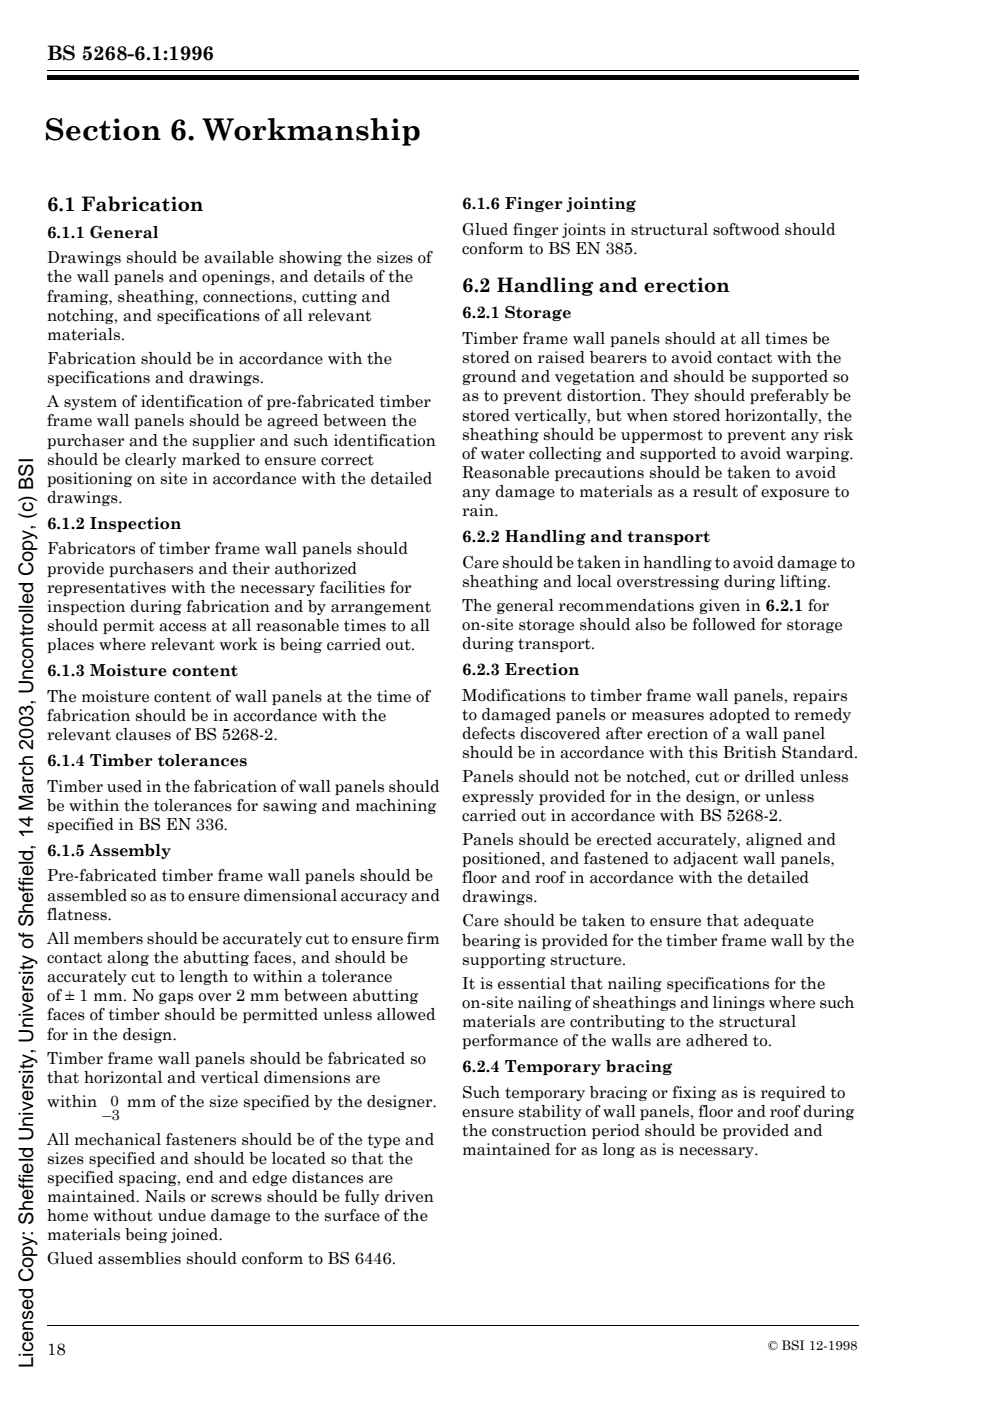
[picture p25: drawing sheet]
<svg xmlns="http://www.w3.org/2000/svg" width="210mm" height="297mm" viewBox="0 0 210 297" stroke-linecap="round" stroke-linejoin="round" font-family="sans-serif">
<defs><g id="words">
<text font-size="6.3" x="9.5" y="29.7">Section 6. Workmanship</text>
<g font-size="4.2">
<text x="10" y="12.8">BS 5268-6.1:1996</text>
<text x="10" y="44.8">6.1 Fabrication</text>
<text x="98" y="62">6.2 Handling and erection</text>
<text x="7.1" y="290" transform="rotate(-90 7.1 290)">Licensed Copy: Sheffield University, University of Sheffield, 14 March 2003, Uncontrolled Copy, (c) BSI</text>
</g>
<g font-size="3.5">
<text x="98" y="44.4">6.1.6 Finger jointing</text>
<text x="10" y="50.4">6.1.1 General</text>
<text x="98" y="49.8">Glued finger joints in structural softwood should</text>
<text x="98" y="53.9">conform to BS EN 385.</text>
<text x="10" y="55.8">Drawings should be available showing the sizes of</text>
<text x="10" y="59.9">the wall panels and openings, and details of the</text>
<text x="10" y="64">framing, sheathing, connections, cutting and</text>
<text x="10" y="68">notching, and specifications of all relevant</text>
<text x="98" y="67.5">6.2.1 Storage</text>
<text x="10" y="72">materials.</text>
<text x="10" y="77.2">Fabrication should be in accordance with the</text>
<text x="98" y="72.9">Timber frame wall panels should at all times be</text>
<text x="98" y="77">stored on raised bearers to avoid contact with the</text>
<text x="10" y="81.2">specifications and drawings.</text>
<text x="98" y="81.1">ground and vegetation and should be supported so</text>
<text x="10" y="86.3">A system of identification of pre-fabricated timber</text>
<text x="98" y="85.1">as to prevent distortion. They should preferably be</text>
<text x="98" y="89.2">stored vertically, but when stored horizontally, the</text>
<text x="10" y="90.4">frame wall panels should be agreed between the</text>
<text x="10" y="94.5">purchaser and the supplier and such identification</text>
<text x="98" y="93.2">sheathing should be uppermost to prevent any risk</text>
<text x="10" y="98.5">should be clearly marked to ensure correct</text>
<text x="98" y="97.3">of water collecting and supported to avoid warping.</text>
<text x="98" y="101.3">Reasonable precautions should be taken to avoid</text>
<text x="10" y="102.6">positioning on site in accordance with the detailed</text>
<text x="10" y="106.6">drawings.</text>
<text x="98" y="105.4">any damage to materials as a result of exposure to</text>
<text x="10" y="112.1">6.1.2 Inspection</text>
<text x="98" y="109.5">rain.</text>
<text x="10" y="117.5">Fabricators of timber frame wall panels should</text>
<text x="98" y="114.9">6.2.2 Handling and transport</text>
<text x="10" y="121.6">provide purchasers and their authorized</text>
<text x="10" y="125.7">representatives with the necessary facilities for</text>
<text x="98" y="120.4">Care should be taken in handling to avoid damage to</text>
<text x="98" y="124.4">sheathing and local overstressing during lifting.</text>
<text x="10" y="129.7">inspection during fabrication and by arrangement</text>
<text x="98" y="129.6">The general recommendations given in 6.2.1 for</text>
<text x="10" y="133.8">should permit access at all reasonable times to all</text>
<text x="10" y="137.9">places where relevant work is being carried out.</text>
<text x="98" y="133.6">on-site storage should also be followed for storage</text>
<text x="98" y="137.7">during transport.</text>
<text x="10" y="143.3">6.1.3 Moisture content</text>
<text x="98" y="143.2">6.2.3 Erection</text>
<text x="10" y="148.8">The moisture content of wall panels at the time of</text>
<text x="98" y="148.6">Modifications to timber frame wall panels, repairs</text>
<text x="10" y="152.9">fabrication should be in accordance with the</text>
<text x="98" y="152.7">to damaged panels or measures adopted to remedy</text>
<text x="10" y="156.9">relevant clauses of BS 5268-2.</text>
<text x="98" y="156.7">defects discovered after erection of a wall panel</text>
<text x="98" y="160.8">should be in accordance with this British Standard.</text>
<text x="10" y="162.4">6.1.4 Timber tolerances</text>
<text x="10" y="167.8">Timber used in the fabrication of wall panels should</text>
<text x="98" y="165.9">Panels should not be notched, cut or drilled unless</text>
<text x="10" y="171.9">be within the tolerances for sawing and machining</text>
<text x="98" y="170">expressly provided for in the design, or unless</text>
<text x="10" y="176">specified in BS EN 336.</text>
<text x="98" y="174">carried out in accordance with BS 5268-2.</text>
<text x="98" y="179.1">Panels should be erected accurately, aligned and</text>
<text x="10" y="181.4">6.1.5 Assembly</text>
<text x="98" y="183.2">positioned, and fastened to adjacent wall panels,</text>
<text x="10" y="186.9">Pre-fabricated timber frame wall panels should be</text>
<text x="10" y="191">assembled so as to ensure dimensional accuracy and</text>
<text x="98" y="187.2">floor and roof in accordance with the detailed</text>
<text x="98" y="191.3">drawings.</text>
<text x="10" y="195">flatness.</text>
<text x="98" y="196.4">Care should be taken to ensure that adequate</text>
<text x="10" y="200.1">All members should be accurately cut to ensure firm</text>
<text x="98" y="200.5">bearing is provided for the timber frame wall by the</text>
<text x="10" y="204.2">contact along the abutting faces, and should be</text>
<text x="10" y="208.2">accurately cut to length to within a tolerance</text>
<text x="98" y="204.5">supporting structure.</text>
<text x="98" y="209.7">It is essential that nailing specifications for the</text>
<text x="10" y="212.3">of ± 1 mm. No gaps over 2 mm between abutting</text>
<text x="98" y="213.7">on-site nailing of sheathings and linings where such</text>
<text x="10" y="216.4">faces of timber should be permitted unless allowed</text>
<text x="10" y="220.4">for in the design.</text>
<text x="98" y="217.7">materials are contributing to the structural</text>
<text x="98" y="221.8">performance of the walls are adhered to.</text>
<text x="10" y="225.5">Timber frame wall panels should be fabricated so</text>
<text x="98" y="227.3">6.2.4 Temporary bracing</text>
<text x="10" y="229.6">that horizontal and vertical dimensions are</text>
<text x="98" y="232.7">Such temporary bracing or fixing as is required to</text>
<text x="10" y="234.8">within</text>
<text x="98" y="236.8">ensure stability of wall panels, floor and roof during</text>
<text x="10" y="242.7">All mechanical fasteners should be of the type and</text>
<text x="98" y="240.9">the construction period should be provided and</text>
<text x="98" y="244.9">maintained for as long as is necessary.</text>
<text x="10" y="246.7">sizes specified and should be located so that the</text>
<text x="10" y="250.8">specified spacing, end and edge distances are</text>
<text x="10" y="254.9">maintained. Nails or screws should be fully driven</text>
<text x="10" y="258.9">home without undue damage to the surface of the</text>
<text x="10" y="263">materials being joined.</text>
<text x="10" y="268.1">Glued assemblies should conform to BS 6446.</text>
<text x="10" y="287.4">18</text>
</g>
<g font-size="3.2">
<text x="21.8" y="237.5">–3</text>
<text x="23.4" y="234.5">0 mm of the size specified by the designer.</text>
</g>
<text font-size="2.8" x="162.9" y="286.2">© BSI 12-1998</text>
</g></defs>
<g fill="#fff" stroke="#fff" stroke-width=".21">
<path d="M75.9 66.1h11.4a2.89 2.89 0 0 1 2.9 2.6h-6.2a1.17 1.17 0 0 0-1-1.4h-1.3v1.4h-5.8z"/>
<path d="M75.9 69.5h5.8v1.6a2.01 2.01 0 0 0 2.1-.5l.2-1.1 3.6 2.8h-11.7z"/>
<path d="M75.8 73h11.7a2.9 2.9 0 0 1 3 2.8h-6a1.22 1.22 0 0 0-1.4-1.4h-1.4v1.4h-5.8z"/>
<path d="M75.9 76.6h5.8v1.4h1.5a1.19 1.19 0 0 0 1.2-1.4h6.1a4 4 0 0 1-4.3 2.7h-10.3z"/>
<path d="M83.9 69.5h6.3a3 3 0 0 1-2.8 2.8z"/>
</g>
<path d="M10 15h172M10 281h172" fill="none" stroke="#000" stroke-width=".21"/>
<path d="M10 16h172v1h-172z" fill="#000"/>
<path d="M161.9 7.8h22.2v6.3h-22.2z" fill="#fff"/>
<use href="#words"/>
</svg>
